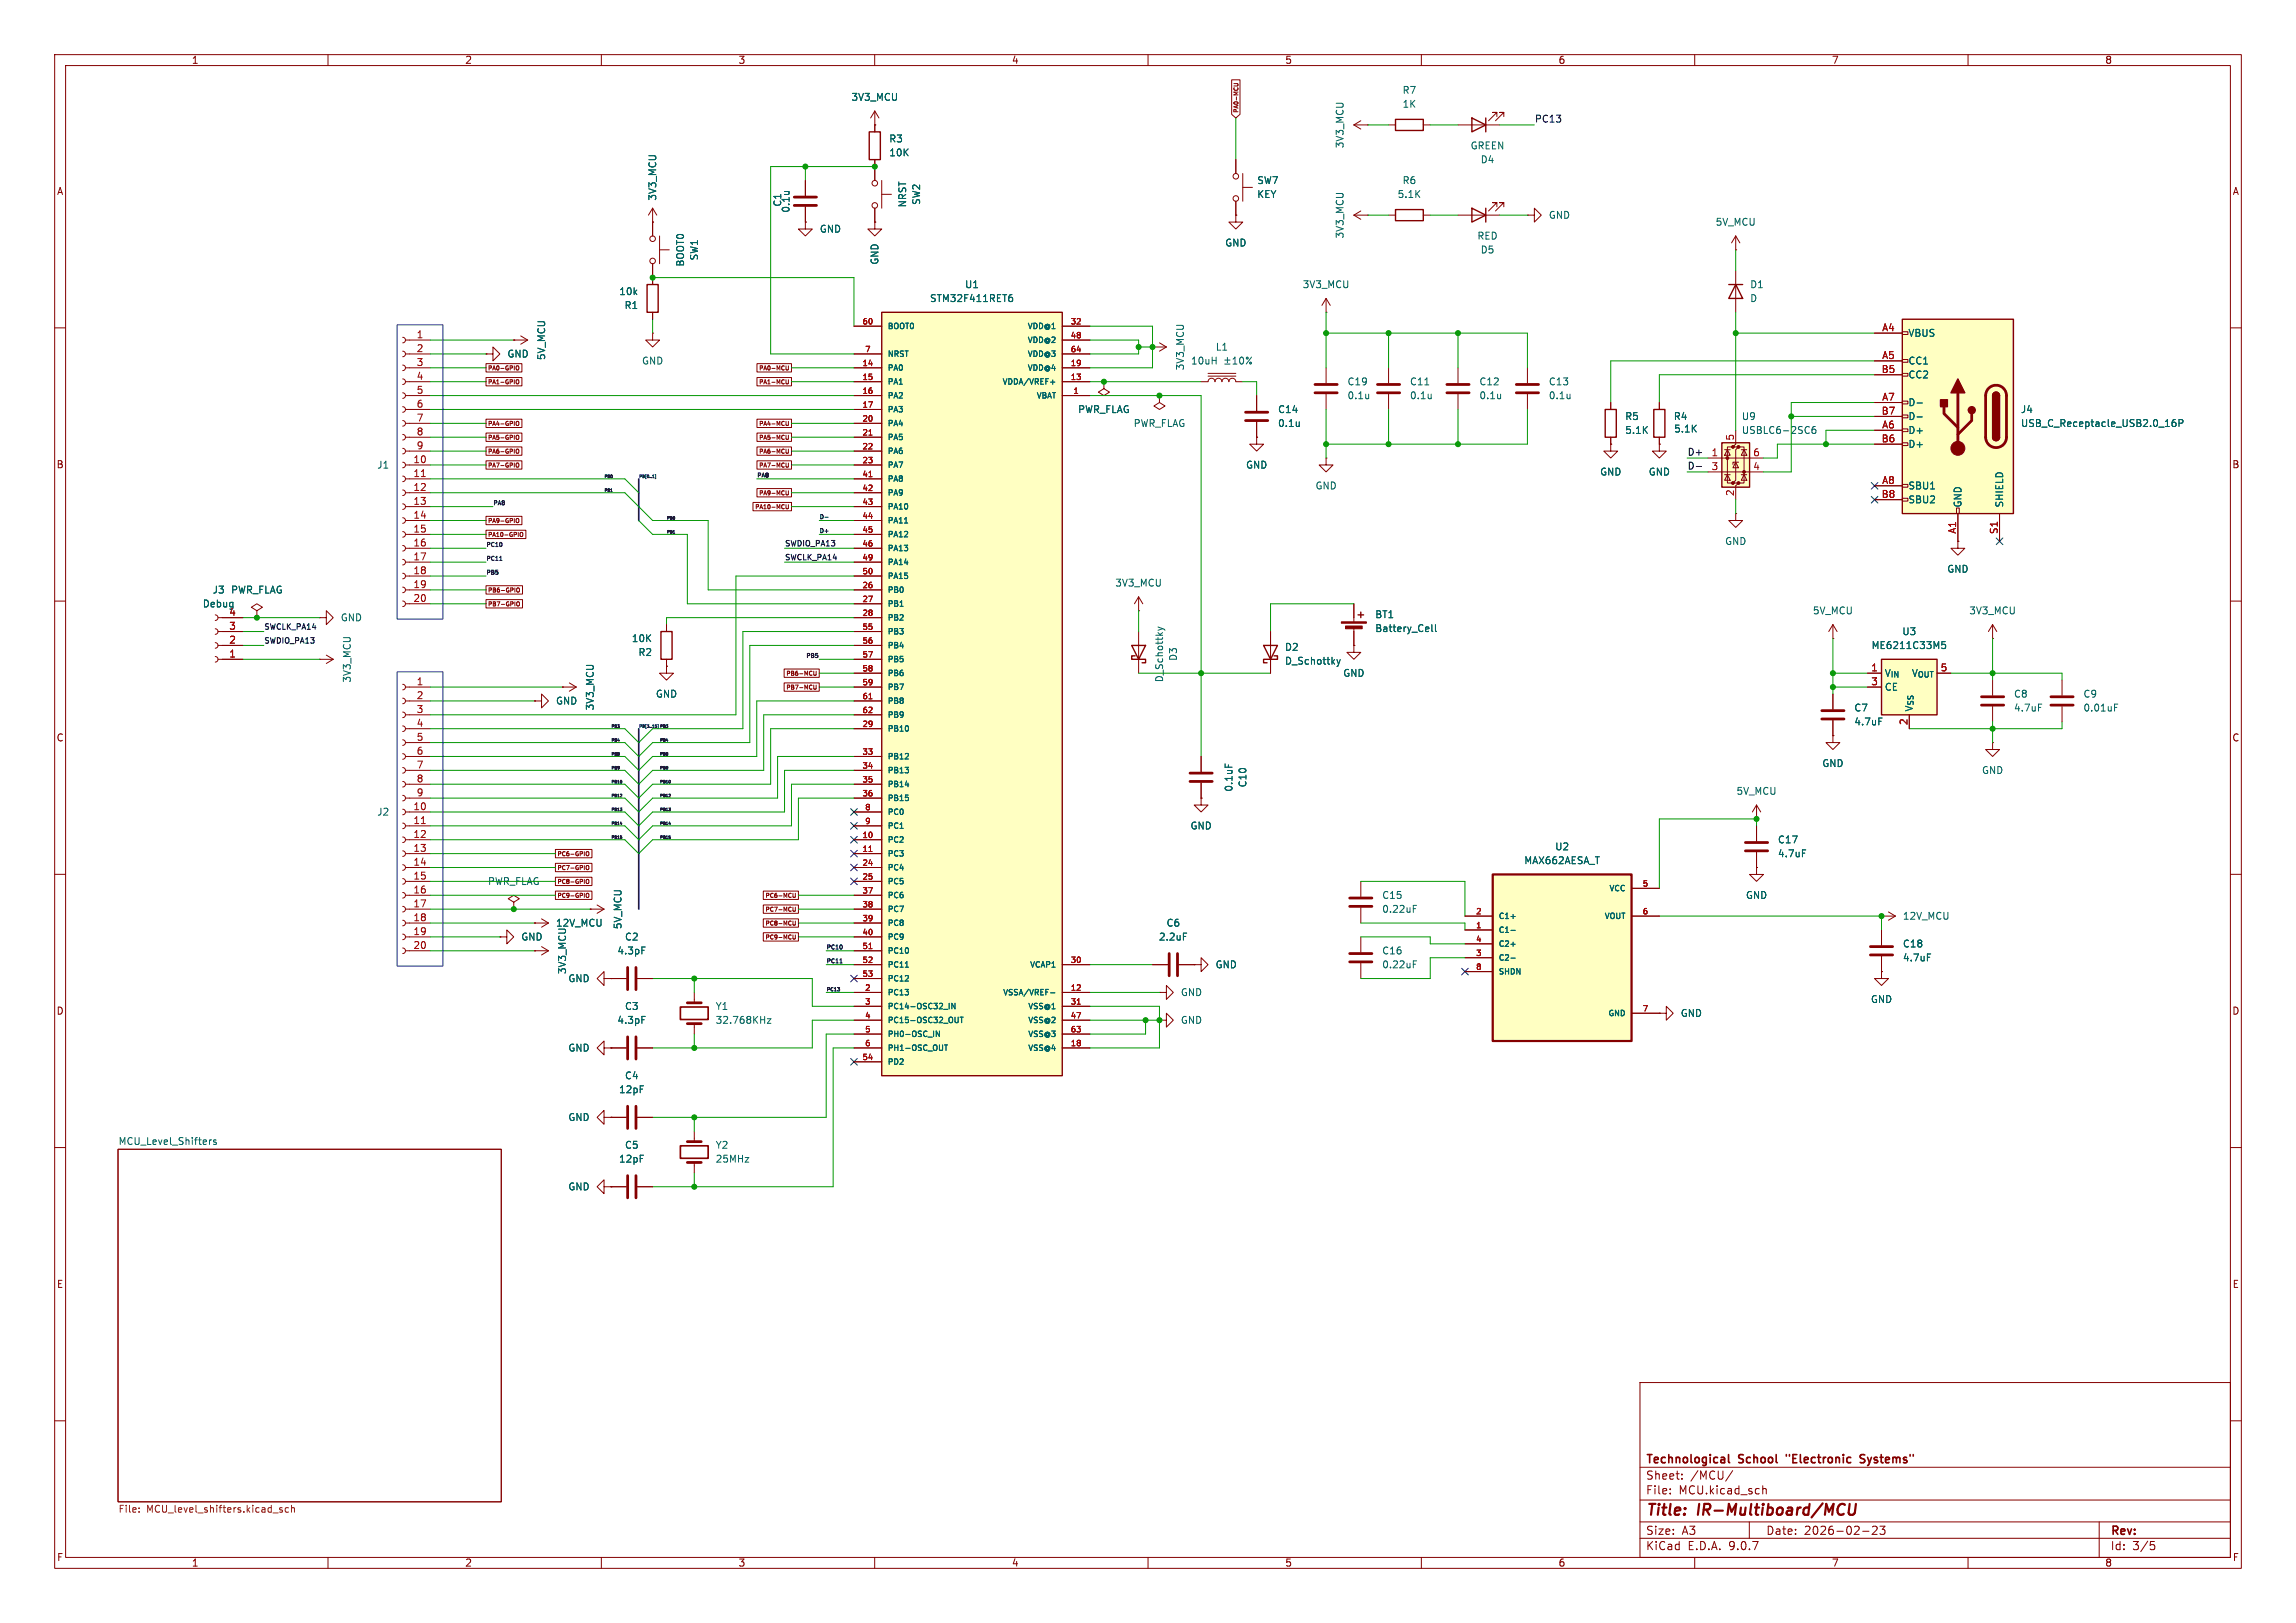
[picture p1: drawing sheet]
<svg xmlns="http://www.w3.org/2000/svg" width="420mm" height="297mm" viewBox="0 0 420 297" stroke-linecap="round" stroke-linejoin="round" font-family="sans-serif">
<defs><g id="words">
<g font-size="2.8" fill="#840000">
<text x="301" y="277.9">Title:</text>
<text x="310.6" y="277.9">IR-Multiboard/MCU</text>
</g>
<g font-size="2.1" fill="#840000">
<text x="301" y="268.2">Technological</text>
<text x="318.2" y="268.2">School</text>
<text x="327.5" y="268.2">&quot;Electronic</text>
<text x="341.6" y="268.2">Systems&quot;</text>
<text x="301" y="273.7">File:</text>
<text x="301" y="271">Sheet:</text>
<text x="307.1" y="273.7">MCU.kicad_sch</text>
<text x="309.2" y="271">/MCU/</text>
<text x="301" y="281.1">Size:</text>
<text x="307.6" y="281.1">A3</text>
<text x="323" y="281.1">Date:</text>
<text x="330" y="281.1">2026-02-23</text>
<text x="386" y="281.3">Rev:</text>
<text x="301" y="283.9">KiCad</text>
<text x="308.7" y="283.9">E.D.A.</text>
<text x="316.3" y="283.9">9.0.7</text>
<text x="386" y="283.9">Id:</text>
<text x="390.1" y="283.9">3/5</text>
</g>
<g font-size="1.8" fill="#840000">
<text x="35" y="11.9">1</text>
<text x="85" y="11.9">2</text>
<text x="135" y="11.9">3</text>
<text x="185" y="11.9">4</text>
<text x="235" y="11.9">5</text>
<text x="285" y="11.9">6</text>
<text x="335" y="11.9">7</text>
<text x="385" y="11.9">8</text>
<text x="10.3" y="35.9">A</text>
<text x="408.3" y="35.9">A</text>
<text x="10.3" y="85.9">B</text>
<text x="408.2" y="85.9">B</text>
<text x="10.3" y="135.9">C</text>
<text x="408.2" y="135.9">C</text>
<text x="10.3" y="185.9">D</text>
<text x="408.2" y="185.9">D</text>
<text x="10.3" y="235.9">E</text>
<text x="408.3" y="235.9">E</text>
<text x="10.3" y="285.9">F</text>
<text x="35" y="286.9">1</text>
<text x="85" y="286.9">2</text>
<text x="135" y="286.9">3</text>
<text x="185" y="286.9">4</text>
<text x="235" y="286.9">5</text>
<text x="285" y="286.9">6</text>
<text x="335" y="286.9">7</text>
<text x="385" y="286.9">8</text>
<text x="408.3" y="285.9">F</text>
</g>
<g font-size="1.8" fill="#006464">
<text x="256.5" y="17.4">R7</text>
<text x="155.7" y="18.6">3V3_MCU</text>
<text x="256.5" y="19.9">1K</text>
<text x="162.6" y="26.3">R3</text>
<text x="162.6" y="28.8">10K</text>
<text x="246" y="27.2" transform="rotate(-90 246 27.2)">3V3_MCU</text>
<text x="268.9" y="27.5">GREEN</text>
<text x="229.9" y="33.9">SW7</text>
<text x="256.5" y="33.9">R6</text>
<text x="270.8" y="30.1">D4</text>
<text x="120.2" y="36.8" transform="rotate(-90 120.2 36.8)">3V3_MCU</text>
<text x="143.1" y="37.9" transform="rotate(-90 143.1 37.9)">C1</text>
<text x="144.6" y="39" transform="rotate(-90 144.6 39)">0.1u</text>
<text x="166" y="38.1" transform="rotate(-90 166 38.1)">NRST</text>
<text x="168.5" y="37.6" transform="rotate(-90 168.5 37.6)">SW2</text>
<text x="229.9" y="36.4">KEY</text>
<text x="255.6" y="36.4">5.1K</text>
<text x="283.2" y="40.2">GND</text>
<text x="313.7" y="41.5">5V_MCU</text>
<text x="127.9" y="47.8" transform="rotate(-90 127.9 47.8)">SW1</text>
<text x="149.9" y="42.8">GND</text>
<text x="224" y="45.3">GND</text>
<text x="246" y="43.7" transform="rotate(-90 246 43.7)">3V3_MCU</text>
<text x="270.2" y="44">RED</text>
<text x="270.8" y="46.6">D5</text>
<text x="125.3" y="48.9" transform="rotate(-90 125.3 48.9)">BOOT0</text>
<text x="160.9" y="48.5" transform="rotate(-90 160.9 48.5)">GND</text>
<text x="176.4" y="52.9">U1</text>
<text x="238.2" y="52.9">3V3_MCU</text>
<text x="320" y="52.9">D1</text>
<text x="113.2" y="54.2">10k</text>
<text x="114.1" y="56.7">R1</text>
<text x="170" y="55.5">STM32F411RET6</text>
<text x="320" y="55.5">D</text>
<text x="92.7" y="65.6">GND</text>
<text x="99.9" y="66" transform="rotate(-90 99.9 66)">5V_MCU</text>
<text x="222.3" y="64.4">L1</text>
<text x="349" y="61.8">VBUS</text>
<text x="117.3" y="66.9">GND</text>
<text x="216.8" y="67.9" transform="rotate(-90 216.8 67.9)">3V3_MCU</text>
<text x="217.8" y="66.9">10uH</text>
<text x="246.4" y="70.7">C19</text>
<text x="257.8" y="70.7">C11</text>
<text x="270.5" y="70.7">C12</text>
<text x="283.2" y="70.7">C13</text>
<text x="349" y="66.9">CC1</text>
<text x="349" y="69.4">CC2</text>
<text x="197.1" y="75.8">PWR_FLAG</text>
<text x="233.7" y="75.8">C14</text>
<text x="246.4" y="73.3">0.1u</text>
<text x="257.8" y="73.3">0.1u</text>
<text x="270.5" y="73.3">0.1u</text>
<text x="283.2" y="73.3">0.1u</text>
<text x="297.2" y="77.1">R5</text>
<text x="306.1" y="77.1">R4</text>
<text x="318.5" y="77.1">U9</text>
<text x="349" y="74.5">D-</text>
<text x="349" y="77.1">D-</text>
<text x="369.6" y="75.8">J4</text>
<text x="207.3" y="78.3">PWR_FLAG</text>
<text x="233.7" y="78.3">0.1u</text>
<text x="297.2" y="79.6">5.1K</text>
<text x="306.1" y="79.3">5.1K</text>
<text x="318.5" y="79.6">USBLC6-2SC6</text>
<text x="349" y="79.6">D+</text>
<text x="349" y="82.1">D+</text>
<text x="369.6" y="78.3">USB_C_Receptacle_USB2.0_16P</text>
<text x="68.9" y="86">J1</text>
<text x="227.8" y="86">GND</text>
<text x="240.5" y="89.8">GND</text>
<text x="292.6" y="87.2">GND</text>
<text x="301.5" y="87.2">GND</text>
<text x="349" y="89.8">SBU1</text>
<text x="349" y="92.3">SBU2</text>
<text x="359" y="93" transform="rotate(-90 359 93)">GND</text>
<text x="366.6" y="93" transform="rotate(-90 366.6 93)">SHIELD</text>
<text x="315.5" y="99.9">GND</text>
<text x="203.9" y="107.5">3V3_MCU</text>
<text x="356.1" y="105">GND</text>
<text x="37" y="111.4">Debug</text>
<text x="38.8" y="108.8">J3</text>
<text x="42.2" y="108.8">PWR_FLAG</text>
<text x="62.2" y="113.9">GND</text>
<text x="251.5" y="113.3">BT1</text>
<text x="331.5" y="112.6">5V_MCU</text>
<text x="360.1" y="112.6">3V3_MCU</text>
<text x="115.5" y="117.7">10K</text>
<text x="235" y="119.3">D2</text>
<text x="251.5" y="115.9">Battery_Cell</text>
<text x="342.3" y="119">ME6211C33M5</text>
<text x="347.9" y="116.4">U3</text>
<text x="64.4" y="125" transform="rotate(-90 64.4 125)">3V3_MCU</text>
<text x="116.7" y="120.2">R2</text>
<text x="213" y="124.9" transform="rotate(-90 213 124.9)">D_Schottky</text>
<text x="215.5" y="121" transform="rotate(-90 215.5 121)">D3</text>
<text x="235" y="121.8">D_Schottky</text>
<text x="245.6" y="124.1">GND</text>
<text x="344.7" y="124.1">V_{IN}V_{OUT}</text>
<text x="101.6" y="129.1">GND</text>
<text x="108.8" y="130.1" transform="rotate(-90 108.8 130.1)">3V3_MCU</text>
<text x="119.9" y="127.9">GND</text>
<text x="339.1" y="130.4">C7</text>
<text x="344.7" y="126.6">CE</text>
<text x="350.1" y="130.3" transform="rotate(-90 350.1 130.3)">V_{SS}</text>
<text x="368.3" y="127.9">C8</text>
<text x="368.3" y="130.4">4.7uF</text>
<text x="381" y="127.9">C9</text>
<text x="381" y="130.4">0.01uF</text>
<text x="339.1" y="132.9">4.7uF</text>
<text x="333.2" y="140.6">GND</text>
<text x="362.5" y="141.8">GND</text>
<text x="68.9" y="149.5">J2</text>
<text x="225.7" y="145" transform="rotate(-90 225.7 145)">0.1uF</text>
<text x="228.2" y="144.2" transform="rotate(-90 228.2 144.2)">C10</text>
<text x="317.5" y="145.6">5V_MCU</text>
<text x="217.7" y="152">GND</text>
<text x="284.4" y="155.8">U2</text>
<text x="325.1" y="154.5">C17</text>
<text x="278.7" y="158.3">MAX662AESA_T</text>
<text x="325.1" y="157.1">4.7uF</text>
<text x="89.2" y="162.2">PWR_FLAG</text>
<text x="252.7" y="167.2">0.22uF</text>
<text x="252.7" y="164.7">C15</text>
<text x="319.3" y="164.7">GND</text>
<text x="95.3" y="172.3">GND</text>
<text x="101.6" y="169.8">12V_MCU</text>
<text x="113.9" y="170.1" transform="rotate(-90 113.9 170.1)">5V_MCU</text>
<text x="114.2" y="172.3">C2</text>
<text x="211.9" y="172.3">2.2uF</text>
<text x="213.3" y="169.8">C6</text>
<text x="348" y="168.5">12V_MCU</text>
<text x="348" y="173.6">C18</text>
<text x="103.7" y="178.4" transform="rotate(-90 103.7 178.4)">3V3_MCU</text>
<text x="103.9" y="179.9">GND</text>
<text x="112.8" y="174.9">4.3pF</text>
<text x="222.3" y="177.4">GND</text>
<text x="252.7" y="177.4">0.22uF</text>
<text x="252.7" y="174.9">C16</text>
<text x="348" y="176.1">4.7uF</text>
<text x="114.2" y="185">C3</text>
<text x="130.8" y="185">Y1</text>
<text x="215.9" y="182.5">GND</text>
<text x="342.1" y="183.7">GND</text>
<text x="112.8" y="187.6">4.3pF</text>
<text x="130.8" y="187.6">32.768KHz</text>
<text x="215.9" y="187.6">GND</text>
<text x="307.3" y="186.3">GND</text>
<text x="103.9" y="192.6">GND</text>
<text x="114.2" y="197.7">C4</text>
<text x="113.1" y="200.3">12pF</text>
<text x="21.6" y="209.6">MCU_Level_Shifters</text>
<text x="103.9" y="205.3">GND</text>
<text x="113.1" y="213">12pF</text>
<text x="114.2" y="210.4">C5</text>
<text x="130.8" y="210.4">Y2</text>
<text x="130.8" y="213">25MHz</text>
<text x="103.9" y="218">GND</text>
</g>
<g font-size="1.8" fill="#0f0f0f">
<text x="280.7" y="22.5">PC13</text>
<text x="308.6" y="83.5">D+</text>
<text x="308.6" y="86">D-</text>
</g>
<g font-size="1.8" fill="#a90000">
<text x="76.1" y="62">1</text>
<text x="76.1" y="64.5">2</text>
<text x="344.2" y="60.7">A4</text>
<text x="344.2" y="65.8">A5</text>
<text x="76.1" y="67.1">3</text>
<text x="76.1" y="69.6">4</text>
<text x="344.1" y="68.3">B5</text>
<text x="76.1" y="72.1">5</text>
<text x="76.1" y="74.7">6</text>
<text x="76.1" y="77.2">7</text>
<text x="344.1" y="75.9">B7</text>
<text x="344.2" y="73.4">A7</text>
<text x="76.1" y="79.8">8</text>
<text x="76.1" y="82.3">9</text>
<text x="313" y="83.6">1</text>
<text x="317.2" y="80.7" transform="rotate(-90 317.2 80.7)">5</text>
<text x="320.6" y="83.6">6</text>
<text x="344.1" y="81">B6</text>
<text x="344.2" y="78.5">A6</text>
<text x="75.5" y="84.8">10</text>
<text x="75.5" y="87.4">11</text>
<text x="75.5" y="89.9">12</text>
<text x="313" y="86.1">3</text>
<text x="320.6" y="86.1">4</text>
<text x="344.2" y="88.6">A8</text>
<text x="75.5" y="92.5">13</text>
<text x="75.5" y="95">14</text>
<text x="317.2" y="90.9" transform="rotate(-90 317.2 90.9)">2</text>
<text x="344.1" y="91.2">B8</text>
<text x="75.5" y="97.5">15</text>
<text x="75.5" y="100.1">16</text>
<text x="357.9" y="97.8" transform="rotate(-90 357.9 97.8)">A1</text>
<text x="365.5" y="97.8" transform="rotate(-90 365.5 97.8)">S1</text>
<text x="75.5" y="102.6">17</text>
<text x="75.5" y="105.2">18</text>
<text x="75.5" y="107.7">19</text>
<text x="41.8" y="112.8">4</text>
<text x="75.5" y="110.2">20</text>
<text x="41.8" y="117.9">2</text>
<text x="41.8" y="115.3">3</text>
<text x="41.8" y="120.4">1</text>
<text x="76.1" y="125.5">1</text>
<text x="342.2" y="122.9">1</text>
<text x="342.2" y="125.5">3</text>
<text x="354.9" y="122.9">5</text>
<text x="76.1" y="128">2</text>
<text x="76.1" y="130.6">3</text>
<text x="76.1" y="133.1">4</text>
<text x="76.1" y="135.6">5</text>
<text x="349" y="132.8" transform="rotate(-90 349 132.8)">2</text>
<text x="76.1" y="138.2">6</text>
<text x="76.1" y="140.7">7</text>
<text x="76.1" y="143.3">8</text>
<text x="75.5" y="148.3">10</text>
<text x="76.1" y="145.8">9</text>
<text x="75.5" y="150.9">11</text>
<text x="75.5" y="153.4">12</text>
<text x="75.5" y="156">13</text>
<text x="75.5" y="158.5">14</text>
<text x="75.5" y="161">15</text>
<text x="75.5" y="163.6">16</text>
<text x="75.5" y="166.1">17</text>
<text x="75.5" y="168.7">18</text>
<text x="75.5" y="171.2">19</text>
<text x="75.5" y="173.7">20</text>
</g>
<g font-size="1.8" fill="#725600">
<text x="21.6" y="277.1">File:</text>
<text x="26.8" y="277.1">MCU_level_shifters.kicad_sch</text>
</g>
<g font-size="1.4" fill="#a90000">
<text x="157.7" y="59.4">60</text>
<text x="195.8" y="59.4">32</text>
<text x="158.1" y="64.5">7</text>
<text x="195.8" y="62">48</text>
<text x="195.8" y="64.5">64</text>
<text x="157.7" y="67.1">14</text>
<text x="157.7" y="69.6">15</text>
<text x="195.8" y="67.1">19</text>
<text x="195.8" y="69.6">13</text>
<text x="157.7" y="72.1">16</text>
<text x="157.7" y="74.7">17</text>
<text x="157.7" y="77.2">20</text>
<text x="196.2" y="72.1">1</text>
<text x="157.7" y="79.8">21</text>
<text x="157.7" y="82.3">22</text>
<text x="157.7" y="84.8">23</text>
<text x="157.7" y="87.4">41</text>
<text x="157.7" y="89.9">42</text>
<text x="157.7" y="92.5">43</text>
<text x="157.7" y="95">44</text>
<text x="157.7" y="97.5">45</text>
<text x="157.7" y="100.1">46</text>
<text x="157.7" y="102.6">49</text>
<text x="157.7" y="105.2">50</text>
<text x="157.7" y="107.7">26</text>
<text x="157.7" y="110.2">27</text>
<text x="157.7" y="112.8">28</text>
<text x="157.7" y="115.3">55</text>
<text x="157.7" y="117.9">56</text>
<text x="157.7" y="120.4">57</text>
<text x="157.7" y="122.9">58</text>
<text x="157.7" y="125.5">59</text>
<text x="157.7" y="128">61</text>
<text x="157.7" y="130.6">62</text>
<text x="157.7" y="133.1">29</text>
<text x="157.7" y="138.2">33</text>
<text x="157.7" y="140.7">34</text>
<text x="157.7" y="143.3">35</text>
<text x="157.7" y="145.8">36</text>
<text x="158.1" y="148.3">8</text>
<text x="157.7" y="153.4">10</text>
<text x="157.7" y="156">11</text>
<text x="158.1" y="150.9">9</text>
<text x="157.7" y="158.5">24</text>
<text x="157.7" y="161">25</text>
<text x="157.7" y="163.6">37</text>
<text x="157.7" y="166.1">38</text>
<text x="269.9" y="167.4">2</text>
<text x="300.4" y="162.3">5</text>
<text x="300.4" y="167.4">6</text>
<text x="157.7" y="168.7">39</text>
<text x="157.7" y="171.2">40</text>
<text x="157.7" y="173.7">51</text>
<text x="269.9" y="169.9">1</text>
<text x="269.9" y="172.5">4</text>
<text x="157.7" y="176.3">52</text>
<text x="157.7" y="178.8">53</text>
<text x="195.8" y="176.3">30</text>
<text x="269.9" y="175">3</text>
<text x="269.9" y="177.5">8</text>
<text x="158.1" y="181.4">2</text>
<text x="158.1" y="183.9">3</text>
<text x="195.8" y="181.4">12</text>
<text x="195.8" y="183.9">31</text>
<text x="300.4" y="185.2">7</text>
<text x="158.1" y="186.4">4</text>
<text x="158.1" y="189">5</text>
<text x="158.1" y="191.5">6</text>
<text x="195.8" y="186.4">47</text>
<text x="195.8" y="189">63</text>
<text x="195.8" y="191.5">18</text>
<text x="157.7" y="194.1">54</text>
</g>
<g font-size="1.4" fill="#006464">
<text x="162.3" y="60.4">BOOT0</text>
<text x="162.3" y="65.5">NRST</text>
<text x="187.9" y="60.4">VDD@1</text>
<text x="187.9" y="63">VDD@2</text>
<text x="187.9" y="65.5">VDD@3</text>
<text x="162.3" y="68">PA0</text>
<text x="162.3" y="70.6">PA1</text>
<text x="183.3" y="70.6">VDDA/VREF+</text>
<text x="187.9" y="68">VDD@4</text>
<text x="162.3" y="73.1">PA2</text>
<text x="162.3" y="75.7">PA3</text>
<text x="189.5" y="73.1">VBAT</text>
<text x="162.3" y="78.2">PA4</text>
<text x="162.3" y="80.7">PA5</text>
<text x="162.3" y="83.3">PA6</text>
<text x="162.3" y="85.8">PA7</text>
<text x="162.3" y="88.4">PA8</text>
<text x="162.3" y="90.9">PA9</text>
<text x="162.3" y="93.4">PA10</text>
<text x="162.3" y="96">PA11</text>
<text x="162.3" y="98.5">PA12</text>
<text x="162.3" y="101.1">PA13</text>
<text x="162.3" y="103.6">PA14</text>
<text x="162.3" y="106.1">PA15</text>
<text x="162.3" y="108.7">PB0</text>
<text x="162.3" y="111.2">PB1</text>
<text x="162.3" y="113.8">PB2</text>
<text x="162.3" y="116.3">PB3</text>
<text x="162.3" y="118.8">PB4</text>
<text x="162.3" y="121.4">PB5</text>
<text x="162.3" y="123.9">PB6</text>
<text x="162.3" y="126.5">PB7</text>
<text x="162.3" y="129">PB8</text>
<text x="162.3" y="131.5">PB9</text>
<text x="162.3" y="134.1">PB10</text>
<text x="162.3" y="139.2">PB12</text>
<text x="162.3" y="141.7">PB13</text>
<text x="162.3" y="144.2">PB14</text>
<text x="162.3" y="146.8">PB15</text>
<text x="162.3" y="149.3">PC0</text>
<text x="162.3" y="151.9">PC1</text>
<text x="162.3" y="154.4">PC2</text>
<text x="162.3" y="156.9">PC3</text>
<text x="162.3" y="159.5">PC4</text>
<text x="162.3" y="162">PC5</text>
<text x="162.3" y="164.6">PC6</text>
<text x="162.3" y="167.1">PC7</text>
<text x="294.3" y="163.3">VCC</text>
<text x="162.3" y="169.6">PC8</text>
<text x="162.3" y="172.2">PC9</text>
<text x="274.1" y="168.4">C1+</text>
<text x="274.1" y="170.9">C1-</text>
<text x="274.1" y="173.5">C2+</text>
<text x="293.4" y="168.4">VOUT</text>
<text x="162.3" y="174.7">PC10</text>
<text x="162.3" y="177.3">PC11</text>
<text x="162.3" y="179.8">PC12</text>
<text x="188.3" y="177.3">VCAP1</text>
<text x="274.1" y="176">C2-</text>
<text x="274.1" y="178.5">SHDN</text>
<text x="162.3" y="182.3">PC13</text>
<text x="162.3" y="184.9">PC14-OSC32_IN</text>
<text x="183.4" y="182.3">VSSA/VREF-</text>
<text x="188" y="184.9">VSS@1</text>
<text x="162.3" y="187.4">PC15-OSC32_OUT</text>
<text x="162.3" y="190">PH0-OSC_IN</text>
<text x="188" y="187.4">VSS@2</text>
<text x="188" y="190">VSS@3</text>
<text x="294.1" y="186.2">GND</text>
<text x="162.3" y="192.5">PH1-OSC_OUT</text>
<text x="162.3" y="195">PD2</text>
<text x="188" y="192.5">VSS@4</text>
</g>
<g font-size="1.4" fill="#0f0f0f">
<text x="143.5" y="100.1">SWDIO_PA13</text>
<text x="143.5" y="102.6">SWCLK_PA14</text>
<text x="48.3" y="117.8">SWDIO_PA13</text>
<text x="48.3" y="115.3">SWCLK_PA14</text>
</g>
<g font-size="1.1" fill="#840000">
<text x="226.7" y="20.7" transform="rotate(-90 226.7 20.7)">PA0-MCU</text>
<text x="89.2" y="68">PA0-GPIO</text>
<text x="89.2" y="70.5">PA1-GPIO</text>
<text x="138.7" y="68">PA0-MCU</text>
<text x="138.7" y="70.5">PA1-MCU</text>
<text x="89.2" y="83.2">PA6-GPIO</text>
<text x="89.2" y="78.1">PA4-GPIO</text>
<text x="89.2" y="80.7">PA5-GPIO</text>
<text x="138.7" y="83.2">PA6-MCU</text>
<text x="138.7" y="80.7">PA5-MCU</text>
<text x="138.7" y="78.1">PA4-MCU</text>
<text x="89.2" y="85.8">PA7-GPIO</text>
<text x="138.7" y="85.8">PA7-MCU</text>
<text x="89.2" y="95.9">PA9-GPIO</text>
<text x="137.9" y="93.4">PA10-MCU</text>
<text x="138.7" y="90.8">PA9-MCU</text>
<text x="89.2" y="98.5">PA10-GPIO</text>
<text x="89.2" y="111.2">PB7-GPIO</text>
<text x="89.2" y="108.6">PB6-GPIO</text>
<text x="143.6" y="123.9">PB6-MCU</text>
<text x="143.6" y="126.4">PB7-MCU</text>
<text x="101.9" y="162">PC8-GPIO</text>
<text x="101.9" y="159.4">PC7-GPIO</text>
<text x="101.9" y="156.9">PC6-GPIO</text>
<text x="101.9" y="164.5">PC9-GPIO</text>
<text x="139.8" y="167">PC7-MCU</text>
<text x="139.8" y="164.5">PC6-MCU</text>
<text x="139.8" y="172.1">PC9-MCU</text>
<text x="139.8" y="169.6">PC8-MCU</text>
</g>
<g font-size="1.1" fill="#0f0f0f">
<text x="138.4" y="87.4">PA8</text>
<text x="90.2" y="92.5">PA8</text>
<text x="149.9" y="95">D-</text>
<text x="88.9" y="100.1">PC10</text>
<text x="149.9" y="97.6">D+</text>
<text x="88.9" y="105.2">PB5</text>
<text x="88.9" y="102.7">PC11</text>
<text x="147.3" y="120.4">PB5</text>
<text x="151.1" y="173.8">PC10</text>
<text x="151.1" y="176.3">PC11</text>
</g>
<text font-size=".9" fill="#0f0f0f" x="151.1" y="181.4">PC13</text>
<g font-size=".7" fill="#0f0f0f">
<text x="110.5" y="87.5">PB0</text>
<text x="110.5" y="90">PB1</text>
<text x="121.9" y="95.1">PB0</text>
<text x="121.9" y="97.7">PB1</text>
<text x="111.8" y="135.8">PB4</text>
<text x="111.8" y="133.2">PB3</text>
<text x="120.6" y="133.2">PB3</text>
<text x="120.6" y="135.8">PB4</text>
<text x="111.8" y="140.8">PB9</text>
<text x="111.8" y="143.4">PB10</text>
<text x="111.8" y="138.3">PB8</text>
<text x="120.6" y="138.3">PB8</text>
<text x="120.6" y="140.8">PB9</text>
<text x="120.6" y="143.4">PB10</text>
<text x="111.8" y="145.9">PB12</text>
<text x="111.8" y="148.5">PB13</text>
<text x="120.6" y="145.9">PB12</text>
<text x="120.6" y="148.5">PB13</text>
<text x="111.8" y="153.5">PB15</text>
<text x="111.8" y="151">PB14</text>
<text x="120.6" y="153.5">PB15</text>
<text x="120.6" y="151">PB14</text>
</g>
<g font-size=".7" fill="#000084">
<text x="116.8" y="87.5">PB[0..1]</text>
<text x="116.8" y="133.2">PB[3..15]</text>
</g>
</g></defs>
<g fill="none" stroke="#840000" stroke-width=".18">
<path d="M10 10h400v277h-400zM12 12h396v273h-396zM60 10v2M110 10v2M160 10v2M210 10v2M260 10v2M310 10v2M360 10v2M10 60h2M88.9 64.8h1.3v-1.3l1.2 1.3-1.2 1.2v-1.2M88.9 64.8h.1"/>
<path d="M94 62.2h.1M94 62.2h2.5M95.2 61.5l1.3 .7M96.5 62.2l-1.3 .8M210.8 63.5h.1M210.8 63.5h2.6M212.1 62.7l1.3 .8M213.4 63.5l-1.3 .8M219.7 69.9h1.3a.64 .64 0 0 1 .6-.7 .64 .64 0 0 1 .6 .7 .64 .64 0 0 1 .7-.7 .64 .64 0 0 1 .6 .7 .64 .64 0 0 1 .7-.7 .64 .64 0 0 1 .6 .7 .64 .64 0 0 1 .6-.7 .64 .64 0 0 1 .7 .7h1.2M221 68.8h5.1M221 68.3h5.1M408 60h2"/>
<path d="M10 110h2M408 110h2M10 160h2M321.3 149.9h.1M321.3 147.3l-.8 1.3M321.3 147.3l.8 1.3M321.3 147.3v2.6M408 160h2M10 210h2M21.6 210.3h70.1v64.5h-70.1zM408 210h2M300 253h108v32h-108z"/>
<path d="M10 260h2M300 278.5h108M300 274.5h108M300 268.5h108M305.5 273.2v.2M305.5 272.5v.1M307.7 270.5v.2M307.7 269.8v.1M316.9 269.1l-1.2 1.9M320 278.5v3M322.4 271.9v1.5M322.4 272.5l.3-.1 .3 .1 .1 .9"/>
<path d="M342.5 279.4l.6-.1 .2 .1 .1 .3-1 1.1h1M343.9 279.3h.9l-.5 .6 .4 .1v.6l-.2 .2h-.4l-.2-.2M384 278.5v6.5M408 260h2M60 285v2M110 285v2M160 285v2M210 285v2M260 285v2M300 281.5h108M310 285v2M340.7 280.2h1.2"/>
<path d="M360 285v2M393.4 282.1h.7M393.5 282.7h.4l.3 .2-.2 .6-.5 .1"/>
</g>
<path d="M336.6 275.3a.67 .67 0 0 1 .9 .1M337.3 277l-.4 .2M338.3 275.2l-.2 1.6 .2 .3a.66 .66 0 0 0 1-.3l.2-1.6" fill="none" stroke="#840000" stroke-width=".4"/>
<path d="M316.2 266.2v1.3l.2 .2M326.8 266.2v.3M340.3 267.6h.7M341.1 266.3l-.6-.1-.2 .3 .1 .3 .6 .2" fill="none" stroke="#840000" stroke-width=".3"/>
<g fill="none" stroke="#006464" stroke-width=".18">
<path d="M224 65.9h1M224 66.6h1M224.5 65.4v1M225.5 66.6h.8M225.5 65.7l.4-.4v1.3M226.9 65.5l.2-.2a.68 .68 0 0 1 .4 .7 .68 .68 0 0 1-.4 .6l-.3-.5zM228.9 65.3l-.9 1.3M38.7 208.6l-.4 .2M39.5 208.7l-.3-.1-.2 .2 .1 .2 .4 .1v.3h-.5"/>
<circle cx="228.2" cy="65.5" r=".18"/>
<circle cx="228.8" cy="66.4" r=".18"/>
</g>
<path d="M25.4 276.6v.1M25.4 275.9v.2M51.6 275.9h-.3l-.2 .2 .1 .2 .4 .1v.3h-.5M52.8 275.9h-.4l-.2 .2 .1 .6h.5M53.3 276l.2-.1h.3l.1 .8M53.3 275.5v1.2" fill="none" stroke="#725600" stroke-width=".18"/>
<path d="M273 160h25.4v30.5h-25.4z" fill="#ffffc2"/>
<path d="M273 160h25.4v30.5h-25.4z" fill="none" stroke="#840000" stroke-width=".41"/>
<g fill="none" stroke="#840000" stroke-width=".18">
<path d="M147.3 33v2.8M147.3 37.8v2.8M226.1 39.4v1.2h1.2l-1.2 1.3-1.3-1.3h1.3M226.1 39.4h.1M226.1 29.2v2.6M226.1 36.8v2.6M227.3 34.3h1.8M227.3 31.8v5M247.6 22.9l1.3 .7M247.6 22.9h2.6M248.9 22.1l-1.3 .8M250.2 22.9h.1"/>
<path d="M254 22.9h1.3M260.3 22.9h1.3M147.3 40.6v1.3h1.3l-1.3 1.3-1.3-1.3h1.3M147.3 40.6h.1M160 40.6v1.3h1.3l-1.3 1.3-1.3-1.3h1.3M160 40.6h.1M242.6 57.2h.1M242.6 54.6v2.6M242.6 54.6l-.8 1.3M242.6 54.6l.7 1.3M201.9 69.9v1.2l1 .7-1 .6-1-.6 1-.7M201.9 69.9h.1"/>
<path d="M212.1 72.4v1.3l1 .6-1 .6-1-.6 1-.6M212.1 72.4h.1M229.9 72.4v2.8M229.9 77.2v2.8M242.6 67.3v2.8M242.6 72.1v2.8M266.7 67.3v2.8M266.7 72.1v2.8M279.4 67.3v2.8M279.4 72.1v2.8M229.9 80v1.3h1.2l-1.2 1.3-1.3-1.3h1.3M229.9 80h.1"/>
<path d="M242.6 83.8v1.3h1.2l-1.2 1.3-1.3-1.3h1.3M242.6 83.8h.1M39.4 117.6l.3 .2 .2 .3-.2 .4-.3 .1M39.4 115.1l.3 .1 .2 .4-.2 .3-.3 .2M39.4 112.5l.3 .2 .2 .3-.2 .4-.3 .1M39.9 118.1h4.5M39.9 115.6h4.5M39.9 113h4.5M47 111.8l1-.7-1-.6-1 .6 1 .7v1.2M47 113h.1M208.3 111.8h.1M208.3 109.2v2.6"/>
<path d="M208.3 115.6v7.6M208.3 109.2l-.8 1.3M208.3 109.2l.7 1.3M232.4 115.6v7.6M247.6 118.1v1.3h1.3l-1.3 1.3-1.2-1.3h1.2M247.6 118.1h.1M247.6 110.5v3.3M247.6 114.8v3.3M39.4 120.1l.3 .2 .2 .4-.2 .3-.3 .2M39.9 120.7h4.5M73.7 125.2l.3 .2 .2 .3-.2 .4-.3 .1M73.7 127.8l.3 .1 .2 .4-.2 .3-.3 .2"/>
<path d="M73.7 130.3l.3 .2 .2 .3-.2 .4-.3 .1M73.7 132.8l.3 .2 .2 .4-.2 .3-.3 .2M73.7 135.4l.3 .1 .2 .4-.2 .3-.3 .2M73.7 137.9l.3 .2 .2 .3-.2 .4-.3 .1M74.2 125.7h4.5M74.2 128.3h4.5M74.2 130.8h4.5M74.2 133.4h4.5M74.2 135.9h4.5M74.2 138.4h4.5M219.7 138.4v2.8M73.7 140.5l.3 .1 .2 .4-.2 .3-.3 .2"/>
<path d="M73.7 143l.3 .2 .2 .3-.2 .4-.3 .1M73.7 145.5l.3 .2 .2 .4-.2 .3-.3 .2M73.7 148.1l.3 .1 .2 .4-.2 .3-.3 .2M73.7 150.6l.3 .2 .2 .3-.2 .4-.3 .1M73.7 153.2l.3 .1 .2 .4-.2 .3-.3 .2M73.7 155.7l.3 .2 .2 .3-.2 .4-.3 .1M73.7 158.2l.3 .2 .2 .4-.2 .3-.3 .2M74.2 141h4.5M74.2 143.5h4.5M74.2 146.1h4.5M74.2 148.6h4.5M74.2 151.1h4.5"/>
<path d="M74.2 153.7h4.5M74.2 156.2h4.5M74.2 158.8h4.5M219.7 146.1v1.2h1.3l-1.3 1.3-1.3-1.3h1.3M219.7 146.1h.1M219.7 143.3v2.8M73.7 160.8l.3 .1 .2 .4-.2 .3-.3 .2M73.7 163.3l.3 .2 .2 .3-.2 .4-.3 .1M73.7 165.9l.3 .1 .2 .4-.2 .3-.3 .2M73.7 168.4l.3 .2 .2 .3-.2 .4-.3 .1M73.7 170.9l.3 .2 .2 .4-.2 .3-.3 .2M73.7 173.5l.3 .1 .2 .4-.2 .3-.3 .2"/>
<path d="M74.2 161.3h4.5M74.2 163.8h4.5M74.2 166.4h4.5M74.2 168.9h4.5M74.2 171.5h4.5M74.2 174h4.5M110.5 179.1v-1.3l-1.3 1.3 1.3 1.2v-1.2h1.3M111.8 179.1h.1M248.9 161.3v2.8M248.9 166.1v2.8M248.9 171.5v2.7M248.9 176.3v2.8"/>
<path d="M268 167.6h5M268 170.2h5M268 172.7h5M268 175.3h5M268 177.8h5M298.4 167.6h5.1M298.4 162.6h5.1M298.4 185.4h5.1M110.5 217.2v-1.3l-1.3 1.3 1.3 1.2v-1.2h1.3M110.5 204.5v-1.3l-1.3 1.3 1.3 1.2v-1.2h1.3M111.8 217.2h.1M111.8 204.5h.1"/>
<path d="M111.8 217.2h2.8M111.8 204.5h2.8M116.6 217.2h2.8M116.6 204.5h2.8M127 207v1.9M127 212.7v1.9"/>
<circle cx="226.1" cy="32.3" r=".51"/>
<circle cx="226.1" cy="36.3" r=".51"/>
</g>
<g fill="none" stroke="#006464" stroke-width=".18">
<path d="M143.5 35h.8M144.2 35l.1 .1M237.7 77.2v.8M237.7 77.9l-.1 .1M250.4 72.1v.9M250.4 72.8l-.1 .1M274.5 72.1v.9M274.5 72.8l-.1 .1M287.2 72.1v.9M287.2 72.8l-.1 .1M211.8 114.7l.9 .3M212.7 115l-.9 .3"/>
<path d="M212.7 115l.4 .3M261.9 114.3v1.1l.2 .2M262.6 114.3v1.1l.2 .2M224.1 139.8v.6M244.6 120.7l.3 .8M244.9 121.5l-.3 .5M245.2 120.7l-.3 .8M258.5 176.4h.4M258.5 175.8h.6M258.5 166.3h.4M258.5 165.7h.6M276.4 167.7h.8"/>
<path d="M276.4 170.3h.8M276.4 172.8h.8M276.4 175.3h.8"/>
</g>
<g fill="none" stroke="#840000" stroke-width=".51">
<path d="M145.3 36.1h4.1M145.3 37.6h4.1M227.8 77h4.1M227.8 75.4h4.1M240.5 70.4h4.1M240.5 71.9h4.1M264.7 70.4h4M264.7 71.9h4M277.4 70.4h4M277.4 71.9h4M217.7 141.5h4M217.7 143h4"/>
<path d="M246.9 174.5h4.1M246.9 176h4.1M246.9 164.3h4.1M246.9 165.9h4.1M114.8 202.4v4.1M114.8 215.1v4.1M116.3 202.4v4.1M116.3 215.1v4.1M125.7 212.7h2.6M125.7 208.9h2.6"/>
</g>
<path d="M124.5 209.7h5v2.3h-5z" fill="none" stroke="#840000" stroke-width=".3"/>
<path d="M255.3 21.8h5v2.1h-5zM207 118.1h2.5l-1.2 2.6zM231.1 118.1h2.6l-1.3 2.6zM248.4 112.5h1M248.9 112v1M207.6 120h-.6v.7h2.5v.6h-.6M233 120h.7v.7h-2.6v.6h.7" fill="none" stroke="#840000" stroke-width=".25"/>
<path d="M77.1 150.7h.7" fill="none" stroke="#a90000" stroke-width=".18"/>
<g fill="#840000" stroke="#840000" stroke-width=".18">
<path d="M245.4 113.8h4.5v.2h-4.5z"/>
<path d="M246.1 114.6h3.1v.5h-3.1z"/>
</g>
<path d="M161.3 57.2h33v139.7h-33z" fill="#ffffc2"/>
<path d="M159 24.1h2v5.1h-2zM255.3 38.4h5v2h-5zM269.2 38.1l2.6 1.3-2.6 1.2zM269.2 21.6l2.6 1.3-2.6 1.2zM271.8 21.6v2.5M271.8 38.1v2.5M161.3 57.2h33v139.7h-33z" fill="none" stroke="#840000" stroke-width=".25"/>
<g fill="none" stroke="#840000" stroke-width=".18">
<path d="M119.4 38.1l-.8 1.3M119.4 38.1l.7 1.3M119.4 38.1v5.1M160 22.9h.1M160 20.3v3.8M160 29.2v3.8M160 38.1v2.5M160 20.3l-.7 1.3M160 20.3l.8 1.3M161.3 35.6h1.8M161.3 33v5.1M247.6 39.4h2.6"/>
<path d="M247.6 39.4l1.3 .7M248.9 38.6l-1.3 .8M250.2 39.4h.1M254 39.4h1.3M260.3 39.4h1.3M266.7 39.4h7.6M266.7 22.9h7.6M273.8 37.8v-.7h-.8h.8l-1.5 1.5M273.8 21.3v-.7h-.8h.8l-1.5 1.5M275.1 37.8v-.7h-.8h.8l-1.5 1.5M275.1 21.3v-.7h-.8h.8l-1.5 1.5M279.4 39.4h1.3v-1.3l1.2 1.3-1.2 1.2v-1.2"/>
<path d="M279.4 39.4h.1M119.4 40.6h.1M119.4 48.3v2.5M120.6 45.7h1.8M120.6 43.2v5.1M156.2 59.7h5.1M194.3 59.7h5.1M156.2 64.8h5.1M156.2 67.3h5.1M156.2 69.9h5.1M156.2 72.4h5.1M156.2 74.9h5.1"/>
<path d="M156.2 77.5h5.1M194.3 64.8h5.1M194.3 67.3h5.1M194.3 69.9h5.1M194.3 72.4h5.1M194.3 62.2h5.1M254 67.3v2.8M254 72.1v2.8M156.2 80h5.1M156.2 82.6h5.1M156.2 85.1h5.1M156.2 87.6h5.1"/>
<path d="M156.2 90.2h5.1M156.2 92.7h5.1M156.2 95.3h5.1M156.2 97.8h5.1M358.1 99.1v1.2h1.3l-1.3 1.3-1.2-1.3h1.2M358.1 99.1h.1M156.2 100.3h5.1M156.2 102.9h5.1M156.2 105.4h5.1M156.2 108h5.1M156.2 110.5h5.1M156.2 113h5.1"/>
<path d="M156.2 115.6h5.1M156.2 118.1h5.1M364.5 116.8h.1M364.5 114.3l-.8 1.3M364.5 114.3l.8 1.3M364.5 114.3v2.5M156.2 120.7h5.1M156.2 123.2h5.1M156.2 125.7h5.1M156.2 128.3h5.1M156.2 130.8h5.1M156.2 133.4h5.1"/>
<path d="M156.2 138.4h5.1M156.2 141h5.1M156.2 143.5h5.1M156.2 146.1h5.1M156.2 148.6h5.1M156.2 151.1h5.1M156.2 153.7h5.1M156.2 156.2h5.1M156.2 158.8h5.1M321.3 158.8v1.2h1.3l-1.3 1.3-1.3-1.3h1.3M321.3 158.8h.1M321.3 151.1v2.8"/>
<path d="M321.3 156v2.8M91.4 171.5h1.3v-1.3l1.3 1.3-1.3 1.2v-1.2M91.4 171.5h.1M94 165.1l1-.6-1-.7-1 .7 1 .6v1.3M94 166.4h.1M97.8 174h.1M97.8 168.9h.1M97.8 168.9h2.5M97.8 174h2.5M99.1 173.2l1.2 .8M99.1 168.1l1.2 .8M100.3 174l-1.2 .8"/>
<path d="M100.3 168.9l-1.2 .8M107.9 166.4h.1M107.9 166.4h2.6M109.2 165.6l1.3 .8M110.5 166.4l-1.3 .7M111.8 179.1h2.8M116.6 179.1h2.8M156.2 161.3h5.1M156.2 163.8h5.1M156.2 166.4h5.1M156.2 168.9h5.1M156.2 171.5h5.1"/>
<path d="M156.2 174h5.1M156.2 176.5h5.1M156.2 179.1h5.1M194.3 176.5h5.1M210.8 176.5h2.8M215.6 176.5h2.8M218.4 176.5h1.3v-1.2l1.3 1.2-1.3 1.3v-1.3M218.4 176.5h.1M110.5 191.8v-1.3l-1.3 1.3 1.3 1.2v-1.2h1.3M111.8 191.8h.1M111.8 191.8h2.8M116.6 191.8h2.8"/>
<path d="M156.2 181.6h5.1M156.2 184.2h5.1M156.2 186.7h5.1M156.2 189.2h5.1M156.2 191.8h5.1M156.2 194.3h5.1M194.3 181.6h5.1M194.3 184.2h5.1M194.3 186.7h5.1M194.3 189.2h5.1M194.3 191.8h5.1M212.1 186.7h1.3v-1.3l1.2 1.3-1.2 1.3v-1.3"/>
<path d="M212.1 186.7h.1M212.1 181.6h1.3v-1.3l1.2 1.3-1.2 1.3v-1.3M212.1 181.6h.1M303.5 185.4h1.3v-1.2l1.3 1.2-1.3 1.3v-1.3M303.5 185.4h.1"/>
<circle cx="160" cy="37.6" r=".51"/>
<circle cx="160" cy="33.5" r=".51"/>
<circle cx="119.4" cy="47.8" r=".51"/>
<circle cx="119.4" cy="43.7" r=".51"/>
</g>
<path d="M158.9 79.6h.6M158.9 87.2h.6M158.9 127.9h.6M158.9 155.8h.6M158.9 173.6h.6M197 183.8h.6" fill="none" stroke="#a90000" stroke-width=".18"/>
<g fill="none" stroke="#006464" stroke-width=".18">
<path d="M184.8 54.4h.2l.2 .2v.5l-.4 .1M185.1 53.9l-.3 .1M192.2 69.9h.8M260.6 70.4h.8M261.8 72.1v.9M261.8 72.8l-.1 .1M165.5 95.7h.5M164.6 111h.6M165.6 143.6h.6M329.7 155.5h.6M117.4 173.3h.6M165.6 177h.6"/>
<path d="M216.5 170.8h.6M117.4 186h.6M171.8 188.7v1l-.5-1v1M172.8 191.2h.5M173 191.2v1M173.6 183.6v1M174.7 183.6v1l-.6-1v1M175.3 186.1l-.1 1M175.6 186.1h.6M175.9 186.1v1.1M192.2 181.7h.8"/>
</g>
<path d="M252 70.4h4M252 71.9h4M319.3 154.2h4M319.3 155.7h4M114.8 177v4.1M116.3 177v4.1M213.9 174.5v4.1M215.4 174.5v4.1M114.8 189.7v4.1M116.3 189.7v4.1" fill="none" stroke="#840000" stroke-width=".51"/>
<path d="M348 58.4h20.3v35.6h-20.3z" fill="#ffffc2"/>
<g fill="none" stroke="#840000" stroke-width=".18">
<path d="M342.9 61h5.1M342.9 66h5.1M342.9 68.6h5.1M342.9 73.7h5.1M342.9 76.2h5.1M342.9 78.7h5.1M348 60.7h1v.5h-1zM348 65.8h1v.5h-1zM348 68.3h1v.5h-1zM348 73.4h1v.5h-1zM348 75.9h1v.6h-1zM348 78.5h1v.5h-1z"/>
<path d="M342.9 81.3h5.1M342.9 88.9h5.1M342.9 91.4h5.1M348 81h1v.5h-1zM348 88.6h1v.6h-1zM348 91.2h1v.5h-1zM357.9 93h.5v1h-.5zM358.1 94v5.1M365.8 94v5.1M58.4 113h1.3v-1.2l1.3 1.2-1.3 1.3v-1.3M58.4 113h.1M364.5 135.9v1.3h1.3l-1.3 1.2-1.3-1.2h1.3"/>
<path d="M364.5 135.9h.1M127 181.6v1.9M127 187.3v1.9"/>
</g>
<path d="M348 58.4h20.3v35.6h-20.3zM364.5 72.4a.64 .64 0 0 1 .6-.6 .64 .64 0 0 1 .7 .6M364.5 80a.64 .64 0 0 0 .6 .6 .64 .64 0 0 0 .7-.6" fill="none" stroke="#840000" stroke-width=".25"/>
<path d="M355.6 74.4v1.3l2.5 2.5M358.1 71.9v10.1M360.7 75.7v1.3l-2.6 2.5M363.8 71.1a1.91 1.91 0 0 1 2-.5 1.91 1.91 0 0 1 1.2 1.8v7.6a1.91 1.91 0 0 1-1.9 1.9 1.91 1.91 0 0 1-1.9-1.9v-7.8l.2-.6zM125.7 187.3h2.6M125.7 183.5h2.6" fill="none" stroke="#840000" stroke-width=".51"/>
<g fill="#840000" stroke="#840000" stroke-width=".25">
<path d="M364.5 72.4h1.3v7.6h-1.3z"/>
<path d="M364.7 71.9a.64 .64 0 0 1 .7-.1 .64 .64 0 0 1 .4 .6h-1.3z"/>
<path d="M364.5 80h1.3a.64 .64 0 0 1-.7 .6 .64 .64 0 0 1-.6-.6z"/>
<path d="M358.1 69.3l1.3 2.6h-2.5z"/>
<path d="M355 73.2h1.2v1.2h-1.2z"/>
<circle cx="360.7" cy="75.1" r=".63"/>
</g>
<circle cx="358.1" cy="82" r="1.27" fill="#840000" stroke="#840000" stroke-width=".18"/>
<path d="M350.7 73.8h.9M350.7 76.3h.9M397.9 76.8h-.3a.86 .86 0 0 0 0 1.2l.4-.1v-.4l-.2-.2h-.4l-.1 .2M398.6 77.4h.6l.1-.2v-.3l-.7-.1v1.2M140.4 186.4h.6l-.6 .9h.6" fill="none" stroke="#006464" stroke-width=".18"/>
<path d="M124.5 184.3h5v2.3h-5z" fill="none" stroke="#840000" stroke-width=".3"/>
<path d="M315 81h5v8.2h-5z" fill="#ffffc2"/>
<g fill="#840000" stroke="#840000" stroke-width=".18">
<circle cx="316" cy="83.8" r=".25"/>
<circle cx="317" cy="81.8" r=".25"/>
<circle cx="317" cy="88.4" r=".25"/>
<circle cx="318" cy="81.8" r=".25"/>
<circle cx="318" cy="88.4" r=".25"/>
<circle cx="319" cy="86.4" r=".25"/>
</g>
<g fill="none" stroke="#840000" stroke-width=".18">
<path d="M317.5 78.7v2.6l-.5 .5h1l-.5 .5v5.6l-.5 .5h1l-.5 .5v2.5M312.4 83.8h10.2M312.4 86.4h10.2M315.5 86.9h1M315.5 82.3h1M316 82.3l.5 1h-1zM316 86.9l.5 1h-1zM317 81.8h-1v6.6h1M317.5 84.6l.5 1h-1zM318 84.6h-1v.4M318 81.8h1v6.6h-1M318.5 86.9h1"/>
<path d="M318.5 82.3h1M319 82.3l.5 1h-1zM319 86.9l.5 1h-1zM121.9 114.3v1.3M335.3 116.8h.1M335.3 114.3v2.5M335.3 114.3l-.8 1.3M335.3 114.3l.7 1.3M97.8 128.3h1.3v-1.3l1.2 1.3-1.2 1.2v-1.2M97.8 128.3h.1M102.9 125.7h.1M102.9 125.7h2.5"/>
<path d="M104.1 125l1.3 .7M105.4 125.7l-1.3 .8M121.9 121.9v1.3h1.3l-1.3 1.3-1.3-1.3h1.3M121.9 121.9h.1M121.9 120.7v1.2M335.3 134.6v1.3h1.2l-1.2 1.3-1.3-1.3h1.3M335.3 134.6h.1M335.3 127v2.8M335.3 131.8v2.8M344.2 167.6h.1M344.2 177.8v1.3h1.2l-1.2 1.2-1.3-1.2h1.3M344.2 177.8h.1"/>
<path d="M344.2 167.6h2.5M344.2 170.2v2.8M344.2 175v2.8M345.4 166.9l1.3 .7M346.7 167.6l-1.3 .8"/>
</g>
<path d="M315 81h5v8.2h-5zM120.9 115.6h2v5.1h-2z" fill="none" stroke="#840000" stroke-width=".25"/>
<path d="M332.1 78l-.4 .1a.86 .86 0 0 0 0 1.2l.4-.1 .1-.4-.3-.3-.3 .1-.2 .2M343.7 131.4h.6M352.6 174.6h.6" fill="none" stroke="#006464" stroke-width=".18"/>
<path d="M333.2 130h4.1M333.2 131.6h4.1M342.1 173.2h4.1M342.1 174.8h4.1" fill="none" stroke="#840000" stroke-width=".51"/>
<path d="M344.2 120.7h10.1v10.1h-10.1z" fill="#ffffc2"/>
<path d="M118.4 52.1h2v5.1h-2zM316.2 52.1h2.6M317.5 52.1l1.3 2.5h-2.6zM293.6 74.9h2.1v5.1h-2.1zM302.5 74.9h2v5.1h-2zM344.2 120.7h10.1v10.1h-10.1z" fill="none" stroke="#840000" stroke-width=".25"/>
<g fill="none" stroke="#840000" stroke-width=".18">
<path d="M225.3 14.6h1.5v6.3l-.7 .7-.8-.7zM225.7 15.3h.7v.4M147.3 33v2.8M147.3 37.8v2.8M160 22.9h.1M160 22.9v1.2M160 29.2v3.8M160 38.1v2.5M226.1 39.4h.1M226.1 29.2v2.6M226.1 36.8v2.6M119.4 40.6h.1"/>
<path d="M119.4 40.6v2.6M119.4 48.3v3.8M119.4 57.2v1.2M147.3 40.6h.1M156.2 59.7h5.1M160 40.6h.1M194.3 59.7h5.1M317.5 45.7h.1M317.5 43.2l-.8 1.3M317.5 43.2l.8 1.3M317.5 43.2v2.5M317.5 49.5v7.7"/>
<path d="M73.7 61.7l.3 .2 .2 .3-.2 .4-.3 .1M73.7 64.3l.3 .1 .2 .4-.2 .3-.3 .2M73.7 66.8l.3 .2 .2 .3-.2 .4-.3 .1M73.7 69.3l.3 .2 .2 .4-.2 .3-.3 .2M73.7 71.9l.3 .1 .2 .4-.2 .3-.3 .2M73.7 74.4l.3 .2 .2 .3-.2 .4-.3 .1M73.7 77l.3 .1 .2 .4-.2 .3-.3 .2M73.7 79.5l.3 .2 .2 .3-.2 .4-.3 .1M74.2 62.2h4.5M74.2 64.8h4.5M74.2 67.3h4.5M74.2 69.9h4.5"/>
<path d="M74.2 72.4h4.5M74.2 74.9h4.5M74.2 77.5h4.5M88.9 66.5h6.6v1.6h-6.6zM88.9 76.7h6.6v1.5h-6.6zM88.9 79.2h6.6v1.6h-6.6zM88.9 69.1h6.6v1.5h-6.6zM88.9 64.8h.1M94 62.2h.1M94.5 79.7h.3l.1 .2v.4l-.4 .1M94.5 77.1h.3l.1 .3v.4h-.4M94.5 67h.3l.1 .2v.4l-.4 .1"/>
<path d="M94.5 69.5h.3l.1 .2v.4l-.4 .1M119.4 61v1.2h1.2l-1.2 1.3-1.3-1.3h1.3M119.4 61h.1M138.5 79.2h6.3v1.6h-6.3zM138.5 76.7h6.3v1.5h-6.3zM138.5 66.5h6.3v1.6h-6.3zM138.5 69.1h6.3v1.5h-6.3zM143.8 66.9v.7l.1 .1 .3-.1v-.7M143.8 69.5v.6l.1 .1 .3-.1v-.6M143.8 77.1v.6l.1 .2 .3-.2v-.6M143.8 79.6v.7l.1 .1 .3-.1v-.7M156.2 64.8h5.1"/>
<path d="M156.2 67.3h5.1M156.2 69.9h5.1M156.2 72.4h5.1M156.2 74.9h5.1M156.2 77.5h5.1M194.3 62.2h5.1M194.3 64.8h5.1M194.3 67.3h5.1M194.3 69.9h5.1M194.3 72.4h5.1M201.9 69.9h.1M229.9 72.4v2.8"/>
<path d="M229.9 77.2v2.8M294.6 73.7v1.2M303.5 73.7v1.2M342.9 61h5.1M342.9 66h5.1M342.9 68.6h5.1M342.9 73.7h5.1M342.9 76.2h5.1M342.9 78.7h5.1M73.7 82l.3 .2 .2 .4-.2 .3-.3 .2M73.7 84.6l.3 .1 .2 .4-.2 .3-.3 .2M73.7 87.1l.3 .2 .2 .3-.2 .4-.3 .1"/>
<path d="M73.7 89.7l.3 .1 .2 .4-.2 .3-.3 .2M73.7 92.2l.3 .2 .2 .3-.2 .4-.3 .1M73.7 94.7l.3 .2 .2 .4-.2 .3-.3 .2M73.7 97.3l.3 .1 .2 .4-.2 .3-.3 .2M73.7 99.8l.3 .2 .2 .3-.2 .4-.3 .1M74.2 80h4.5M74.2 82.6h4.5M74.2 85.1h4.5M74.2 87.6h4.5M74.2 90.2h4.5M74.2 92.7h4.5M74.2 95.3h4.5"/>
<path d="M74.2 97.8h4.5M88.9 81.8h6.6v1.5h-6.6zM88.9 84.3h6.6v1.6h-6.6zM88.9 97h7.3v1.6h-7.3zM88.9 94.5h6.6v1.5h-6.6zM94.5 84.8h.3l.1 .2v.4l-.4 .1M94.5 82.2h.3l.1 .2v.4l-.4 .1M94.5 94.9h.3l.1 .2v.4l-.4 .1M95.2 97.5l.1-.1 .3 .1-.1 .7-.3-.1zM137.7 91.9h7.1v1.6h-7.1zM138.5 84.3h6.3v1.6h-6.3zM138.5 89.4h6.3v1.5h-6.3z"/>
<path d="M138.5 81.8h6.3v1.5h-6.3zM143.8 82.2v.6l.1 .1 .3-.1v-.6M143.8 84.7v.6l.1 .2 .3-.2v-.6M143.8 89.8v.6l.1 .2 .3-.2v-.6M143.8 92.3v.7l.1 .1 .3-.1v-.7M156.2 80h5.1M156.2 82.6h5.1M156.2 85.1h5.1M156.2 87.6h5.1M156.2 90.2h5.1M156.2 92.7h5.1M156.2 95.3h5.1"/>
<path d="M156.2 97.8h5.1M229.9 80h.1M294.6 81.3v1.3h1.3l-1.3 1.2-1.2-1.2h1.2M294.6 81.3h.1M294.6 80v1.3M303.5 81.3v1.3h1.3l-1.3 1.2-1.2-1.2h1.2M303.5 81.3h.1M303.5 80v1.3M317.5 94v1.3h1.3l-1.3 1.2-1.3-1.2h1.3M317.5 94h.1M342.9 81.3h5.1M342.9 88.9h5.1"/>
<path d="M342.9 91.4h5.1M358.1 99.1h.1M358.1 94v5.1M365.8 94v5.1M40.6 113h3.8M40.6 115.6h3.8M40.6 118.1h3.8M47 113h.1M59.7 119.9l1.3 .8M73.7 102.4l.3 .1 .2 .4-.2 .3-.3 .2M73.7 104.9l.3 .2 .2 .3-.2 .4-.3 .1M73.7 107.4l.3 .2 .2 .4-.2 .3-.3 .2"/>
<path d="M73.7 110l.3 .1 .2 .4-.2 .3-.3 .2M74.2 100.3h4.5M74.2 102.9h4.5M74.2 105.4h4.5M74.2 108h4.5M74.2 110.5h4.5M88.9 109.7h6.7v1.6h-6.7zM88.9 107.2h6.7v1.5h-6.7zM94.5 110.4l.2-.3 .2 .1 .1 .2-.1 .5h-.3l-.1-.3M94.5 107.8l.2-.2h.2l.1 .2-.1 .5h-.3l-.1-.2M121.9 114.3v1.3M156.2 100.3h5.1"/>
<path d="M156.2 102.9h5.1M156.2 105.4h5.1M156.2 108h5.1M156.2 110.5h5.1M156.2 113h5.1M156.2 115.6h5.1M156.2 118.1h5.1M232.4 115.6v2.5M247.6 118.1h.1M247.6 110.5v2.5M247.6 115.6v2.5M40.6 120.7h3.8"/>
<path d="M58.4 120.7h.1M58.4 120.7h2.6M61 120.7l-1.3 .7M97.8 128.3h.1M102.9 125.7h.1M121.9 121.9h.1M121.9 120.7v1.2M143.4 125h6.5v1.5h-6.5zM143.4 122.4h6.5v1.6h-6.5zM148.9 122.8v.6l.1 .2 .3-.2v-.6M148.9 125.4v.6l.1 .1 .3-.1v-.6M156.2 123.2h5.1"/>
<path d="M156.2 125.7h5.1M156.2 120.7h5.1M156.2 128.3h5.1M156.2 130.8h5.1M156.2 133.4h5.1M156.2 138.4h5.1M219.7 138.4v2.8M232.4 120.7v2.5M335.3 134.6h.1M335.3 127v2.8M335.3 131.8v2.8M341.6 123.2h2.6"/>
<path d="M341.6 125.7h2.6M349.2 130.8v2.6M364.5 124.5v2.8M364.5 129.3v2.8M377.2 124.5v2.8M377.2 129.3v2.8M101.6 158h6.7v1.5h-6.7zM101.6 155.4h6.7v1.6h-6.7zM107.2 156l.3-.2 .2 .3-.1 .5-.4-.1M107.2 158.5l.3-.1 .2 .2-.1 .5-.4-.1M156.2 141h5.1M156.2 143.5h5.1"/>
<path d="M156.2 146.1h5.1M156.2 148.6h5.1M156.2 151.1h5.1M156.2 153.7h5.1M156.2 156.2h5.1M156.2 158.8h5.1M219.7 146.1h.1M219.7 143.3v2.8M321.3 158.8h.1M321.3 151.1v2.8M321.3 156v2.8M91.4 171.5h.1"/>
<path d="M97.8 168.9h.1M97.8 174h.1M101.6 160.5h6.7v1.6h-6.7zM101.6 163.1h6.7v1.5h-6.7zM107.2 163.6l.3-.1 .2 .2-.1 .5-.4-.1M107.2 161l.3-.1 .2 .3-.1 .5-.4-.1M107.9 166.4h.1M111.8 179.1h.1M111.8 179.1h2.8M116.6 179.1h2.8M139.6 165.6h6.4v1.5h-6.4zM139.6 163.1h6.4v1.5h-6.4z"/>
<path d="M139.6 170.7h6.4v1.5h-6.4zM139.6 168.1h6.4v1.6h-6.4zM145 163.5l.1 .7M145 166v.6l.2 .2 .3-.2v-.6M145 168.5v.7l.2 .1 .3-.1v-.7M145 171.1v.6l.2 .1 .3-.1v-.6M145.1 164.2h.1M145.5 163.5v.6l-.2 .1h-.2M156.2 176.5h5.1M156.2 161.3h5.1M156.2 163.8h5.1M156.2 166.4h5.1"/>
<path d="M156.2 168.9h5.1M156.2 171.5h5.1M156.2 174h5.1M156.2 179.1h5.1M194.3 176.5h5.1M210.8 176.5h2.8M215.6 176.5h2.8M218.4 176.5h.1M268 167.6h5M268 170.2h5M268 172.7h5M268 175.3h5"/>
<path d="M268 177.8h5M298.4 167.6h5.1M298.4 162.6h5.1M344.2 177.8h.1M344.2 170.2v2.8M344.2 175v2.8M111.8 191.8h.1M111.8 191.8h2.8M116.6 191.8h2.8M156.2 181.6h5.1M156.2 184.2h5.1M156.2 186.7h5.1"/>
<path d="M156.2 189.2h5.1M156.2 191.8h5.1M156.2 194.3h5.1M194.3 181.6h5.1M194.3 184.2h5.1M194.3 186.7h5.1M194.3 189.2h5.1M194.3 191.8h5.1M298.4 185.4h5.1M303.5 185.4h.1M111.8 204.5h.1M111.8 217.2h.1"/>
<path d="M111.8 204.5h2.8M111.8 217.2h2.8M116.6 204.5h2.8M116.6 217.2h2.8"/>
</g>
<g fill="none" stroke="#006464" stroke-width=".18">
<path d="M143.5 35h.8M144.2 35l.1 .1M184.8 54.4h.2l.2 .2v.5l-.4 .1M185.1 53.9l-.3 .1M192.2 69.9h.8M237.7 77.2v.8M237.7 77.9l-.1 .1M350.7 73.8h.9M350.7 76.3h.9M397.9 76.8h-.3a.86 .86 0 0 0 0 1.2l.4-.1v-.4l-.2-.2h-.4l-.1 .2M398.6 77.4h.6l.1-.2v-.3l-.7-.1v1.2M165.5 95.7h.5"/>
<path d="M164.6 111h.6M261.9 114.3v1.1l.2 .2M262.6 114.3v1.1l.2 .2M355.8 117.4h-.6v.6l.2-.1 .4 .1 .1 .1-.1 .5-.1 .1-.5-.1M224.1 139.8v.6M244.6 120.7l.3 .8M244.9 121.5l-.3 .5M245.2 120.7l-.3 .8M343.7 131.4h.6M372.9 128.8h.6M386.8 129.5h.4M386.8 128.8h.6"/>
<path d="M165.6 143.6h.6M329.7 155.5h.6M117.4 173.3h.6M165.6 177h.6M216.5 170.8h.6M276.4 167.7h.8M276.4 170.3h.8M276.4 172.8h.8M276.4 175.3h.8M352.6 174.6h.6M117.4 186h.6M171.8 188.7v1l-.5-1v1"/>
<path d="M172.8 191.2h.5M173 191.2v1M173.6 183.6v1M174.7 183.6v1l-.6-1v1M175.3 186.1l-.1 1M175.6 186.1h.6M175.9 186.1v1.1M192.2 181.7h.8"/>
</g>
<path d="M158.9 79.6h.6M77.1 87.2h.7M158.9 87.2h.6M158.9 127.9h.6M158.9 155.8h.6M158.9 173.6h.6M197 183.8h.6" fill="none" stroke="#a90000" stroke-width=".18"/>
<path d="M362.5 127.5h4M362.5 129h4M375.2 127.5h4M375.2 129h4" fill="none" stroke="#840000" stroke-width=".51"/>
<g fill="none" stroke="#0f0f0f" stroke-width=".18">
<path d="M111.7 90h.3M123.1 97.6h.3M150.9 94.6h.6M310.3 85.4h1M91.4 102.6h.4M113.4 147.9h.3l-.1 .2M113.5 150.8h.3M113.5 153h.2M113.7 153.2v.2M113.7 142.8v.5M113.7 145.4v.1l-.3 .3h.3M113.7 148.1v.3"/>
<path d="M122.3 147.9h.3l-.1 .2M122.3 150.8h.4M122.4 153h.2M122.6 142.8v.5M122.6 148.1v.2M122.6 153.2v.2M122.6 145.4h.1M122.6 145.4l-.3 .4h.3M122.6 148.3v.1M122.6 153.4h.1M153.6 176.2h.5"/>
</g>
<g fill="none" stroke="#000084" stroke-width=".18">
<path d="M119.4 87.4h.2M119.8 86.9h.1v.7h-.1M342.3 88.3l1.2 1.2M342.3 90.8l1.2 1.2M343.5 88.3l-1.2 1.2M343.5 90.8l-1.2 1.2M365.2 98.5l1.2 1.2M366.4 98.5l-1.2 1.2M119.9 132.6h.2M119.9 132.8l.2 .1v.2h-.2M120.3 132.6h.1v.7h-.1M155.6 150.5l1.2 1.2"/>
<path d="M155.6 155.6l1.2 1.2M155.6 148l1.2 1.2M155.6 153.1l1.2 1.2M155.6 158.1l1.2 1.3M156.8 150.5l-1.2 1.2M156.8 155.6l-1.2 1.2M156.8 148l-1.2 1.2M156.8 153.1l-1.2 1.2M156.8 158.1l-1.2 1.3M155.6 160.7l1.2 1.2M155.6 178.5l1.2 1.2M156.8 160.7l-1.2 1.2"/>
<path d="M156.8 178.5l-1.2 1.2M267.4 177.2l1.2 1.2M268.6 177.2l-1.2 1.2M155.6 193.7l1.2 1.2M156.8 193.7l-1.2 1.2"/>
</g>
<path d="M116.8 87.6v7.7M116.8 133.4v33" fill="none" stroke="#000084" stroke-width=".3"/>
<g fill="none" stroke="#009600" stroke-width=".18">
<path d="M147.3 30.5v2.5M160 30.5h-19v34.3h15.2M226.1 21.6v7.6M250.2 39.4h3.8M250.2 22.9h3.8M261.6 39.4h5.1M261.6 22.9h5.1M274.3 39.4h5.1M274.3 22.9h6.4M119.4 50.8h36.8v8.9M119.4 58.4v2.6M199.4 59.7h11.4v7.6h-11.4"/>
<path d="M242.6 57.2v10.1M317.5 45.7v3.8M317.5 57.2v21.5M78.7 62.2h15.3M78.7 64.8h10.2M78.7 69.9h10.2M78.7 67.3h10.2M78.7 77.5h10.2M78.7 72.4h77.5M78.7 74.9h77.5M144.8 69.9h11.4M144.8 67.3h11.4"/>
<path d="M144.8 77.5h11.4M199.4 72.4h20.3v66M199.4 62.2h8.9v2.6h-8.9M199.4 69.9h20.3M208.3 63.5h2.5M227.3 69.9h2.6v2.5M242.6 61h36.8v6.3M242.6 74.9v8.9M254 61v6.3M254 74.9v6.4M266.7 61v6.3M266.7 74.9v6.4"/>
<path d="M279.4 74.9v6.4h-36.8M317.5 61h25.4M327.7 76.2h15.2M342.9 78.7h-8.9v2.6M342.9 73.7h-15.2v12.7h-5.1M342.9 66h-48.3v7.7M342.9 68.6h-39.4v5.1M78.7 90.2h35.6l5.1 5.1h10.1v12.7h26.7M78.7 97.8h10.2M78.7 82.6h10.2M78.7 85.1h10.2M78.7 80h10.2"/>
<path d="M78.7 95.3h10.2M78.7 92.7h11.5M78.7 87.6h35.6l2.5 2.6M116.8 95.3l2.6 2.5h6.3v12.7h30.5M138.4 87.6h17.8M144.8 82.6h11.4M144.8 85.1h11.4M144.8 80h11.4M144.8 92.7h11.4M144.8 90.2h11.4M149.9 97.8h6.3M149.9 95.3h6.3"/>
<path d="M308.6 83.8h3.8M308.6 86.4h3.8M317.5 91.4v2.6M342.9 81.3h-17.8v2.5h-2.5M44.4 115.6h3.9M44.4 113h14M44.4 118.1h3.9M78.7 100.3h10.2M78.7 108h10.2M78.7 110.5h10.2M78.7 105.4h10.2M78.7 102.9h10.2"/>
<path d="M143.5 100.3h12.7M143.5 102.9h12.7M156.2 115.6h-20.3v17.8h-16.5l-2.6 2.5-2.5-2.5h-35.6M156.2 105.4h-21.6v25.4h-55.9M156.2 113h-34.3v1.3M156.2 118.1h-19v17.8h-17.8l-2.6 2.5-2.5-2.5h-35.6M208.3 111.8v3.8M247.6 110.5h-15.2v5.1M335.3 116.8v10.2M364.5 116.8v7.7M44.4 120.7h14M78.7 125.7h24.2"/>
<path d="M78.7 128.3h19.1M149.9 123.2h6.3M149.9 125.7h6.3M149.9 120.7h6.3M156.2 133.4h-15.2v10.1h-21.6l-2.6 2.6-2.5-2.6h-35.6M156.2 130.8h-16.5v10.2h-20.3l-2.6 2.5-2.5-2.5h-35.6M156.2 138.4h-14v7.7h-22.8l-2.6 2.5-2.5-2.5h-35.6M156.2 128.3h-17.8v10.1h-19l-2.6 2.6-2.5-2.6h-35.6M208.3 123.2h24.1M335.3 123.2h6.3M335.3 125.7h6.3M356.9 123.2h20.3v1.3"/>
<path d="M364.5 132.1v3.8M377.2 132.1v1.3h-28M78.7 156.2h22.9M78.7 158.8h22.9M156.2 141h-12.7v7.6h-24.1l-2.6 2.5-2.5-2.5h-35.6M156.2 146.1h-10.2v7.6h-26.6l-2.6 2.5-2.5-2.5h-35.6M156.2 143.5h-11.4v7.6h-25.4l-2.6 2.6-2.5-2.6h-35.6M321.3 151.1v-1.2h-17.8v12.7M78.7 171.5h12.7M78.7 168.9h19.1M78.7 161.3h22.9M78.7 163.8h22.9"/>
<path d="M78.7 166.4h29.2M78.7 174h19.1M119.4 179.1h29.2v5.1h7.6M127 179.1v2.5M146 171.5h10.2M146 168.9h10.2M146 163.8h10.2M146 166.4h10.2M151.1 176.5h5.1M151.1 174h5.1M199.4 176.5h11.4M248.9 171.5h12.7v1.2h6.4"/>
<path d="M248.9 161.3h19.1v6.3M248.9 168.9h19.1v1.3M268 175.3h-6.4v3.8h-12.7M303.5 167.6h40.7v2.6M127 189.2v2.6M151.1 181.6h5.1M156.2 186.7h-7.6v5.1h-29.2M156.2 189.2h-5.1v15.3h-31.7M156.2 191.8h-3.8v25.4h-33M199.4 184.2h12.7v7.6h-12.7M199.4 186.7h12.7M199.4 181.6h12.7"/>
<path d="M209.5 186.7v2.5h-10.1M127 204.5v2.5M127 214.6v2.6"/>
</g>
<path d="M72.6 59.4h8.4v53.9h-8.4zM72.6 122.9h8.4v53.9h-8.4z" fill="none" stroke="#0000c2" stroke-width=".18"/>
<g fill="#009600" stroke="#009600" stroke-width=".18">
<circle cx="201.9" cy="69.9" r=".46"/>
<circle cx="212.1" cy="72.4" r=".46"/>
<circle cx="266.7" cy="61" r=".46"/>
<circle cx="254" cy="81.3" r=".46"/>
<circle cx="242.6" cy="81.3" r=".46"/>
<circle cx="254" cy="61" r=".46"/>
<circle cx="242.6" cy="61" r=".46"/>
<circle cx="266.7" cy="81.3" r=".46"/>
<circle cx="327.7" cy="76.2" r=".46"/>
<circle cx="334" cy="81.3" r=".46"/>
<circle cx="317.5" cy="61" r=".46"/>
<circle cx="219.7" cy="123.2" r=".46"/>
<circle cx="212.1" cy="186.7" r=".46"/>
<circle cx="209.5" cy="186.7" r=".46"/>
<circle cx="364.5" cy="123.2" r=".46"/>
<circle cx="364.5" cy="133.4" r=".46"/>
<circle cx="335.3" cy="125.7" r=".46"/>
<circle cx="344.2" cy="167.6" r=".46"/>
<circle cx="335.3" cy="123.2" r=".46"/>
<circle cx="321.3" cy="149.9" r=".46"/>
<circle cx="147.3" cy="30.5" r=".46"/>
<circle cx="208.3" cy="63.5" r=".46"/>
<circle cx="210.8" cy="63.5" r=".46"/>
<circle cx="119.4" cy="50.8" r=".46"/>
<circle cx="160" cy="30.5" r=".46"/>
<circle cx="47" cy="113" r=".46"/>
<circle cx="94" cy="166.4" r=".46"/>
<circle cx="127" cy="204.5" r=".46"/>
<circle cx="127" cy="191.8" r=".46"/>
<circle cx="127" cy="179.1" r=".46"/>
<circle cx="127" cy="217.2" r=".46"/>
</g>
<use href="#words"/>
</svg>
